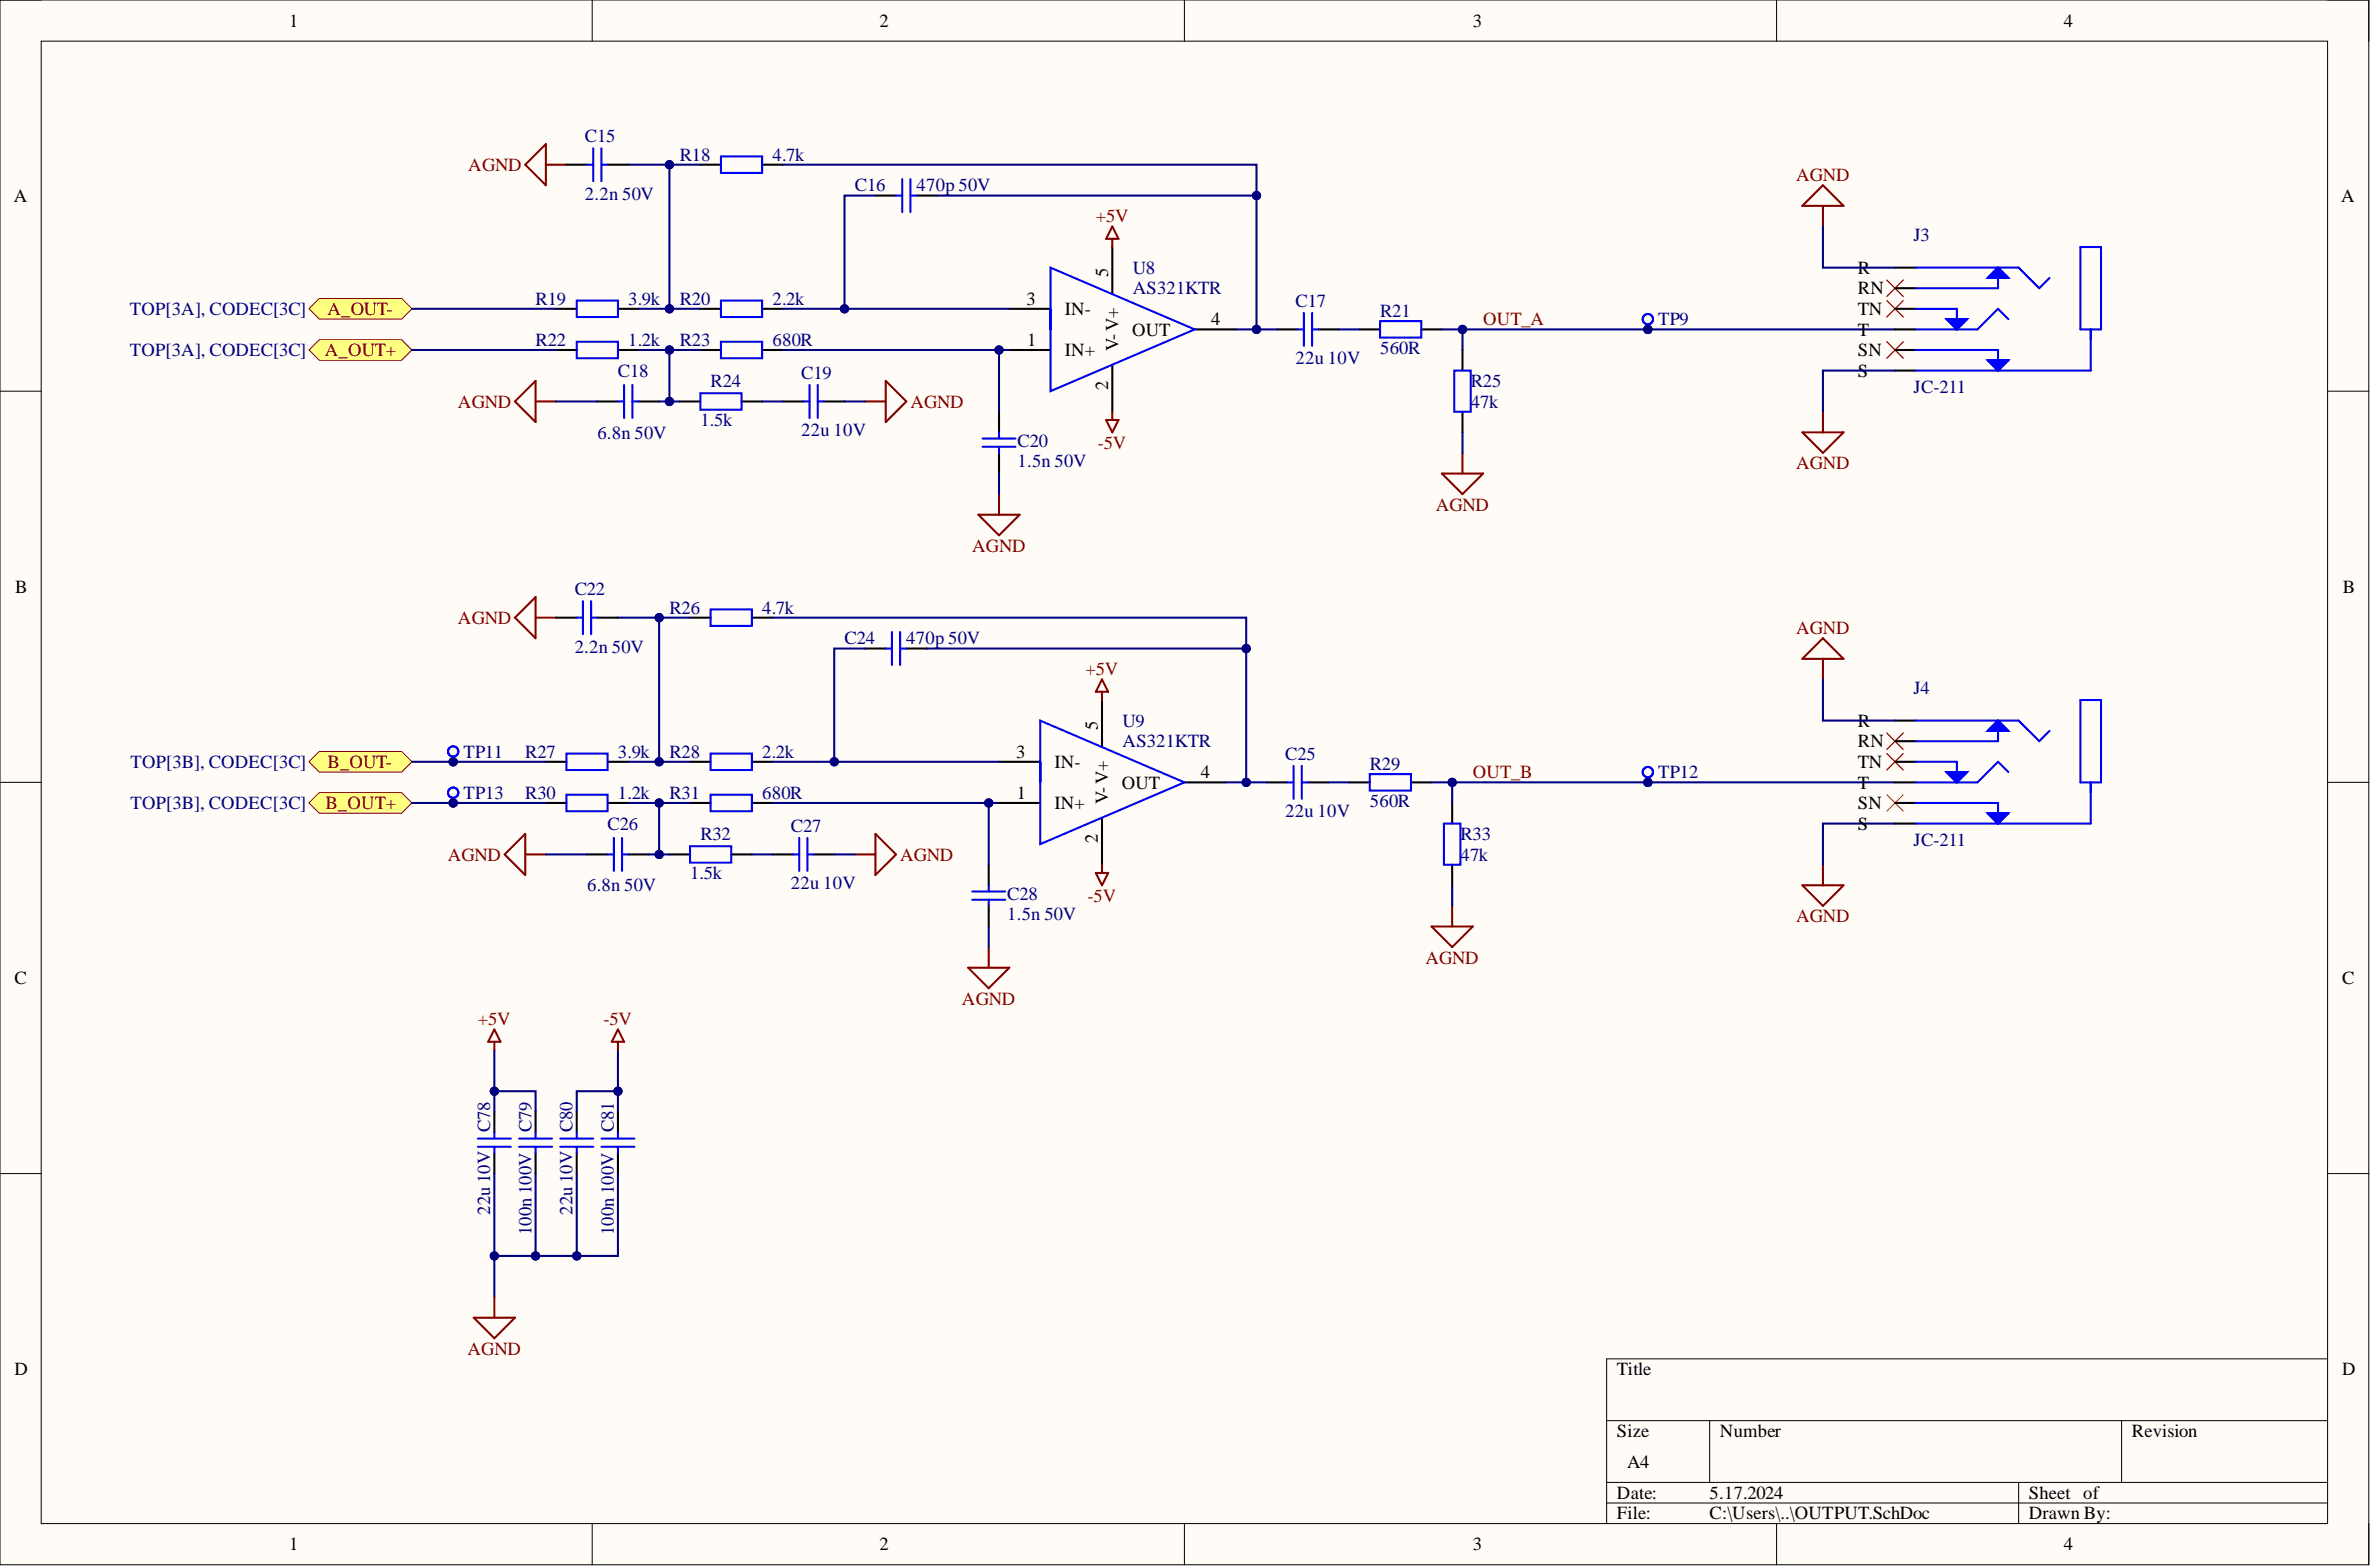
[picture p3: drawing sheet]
<svg xmlns="http://www.w3.org/2000/svg" width="292mm" height="193mm" viewBox="0 0 292 193" stroke-linecap="round" stroke-linejoin="round" font-family="sans-serif">
<defs><g id="words">
<g font-size="2.3">
<text x="35.6" y="3.3">1</text>
<text x="108.4" y="3.3">2</text>
<text x="181.4" y="3.3">3</text>
<text x="254.3" y="3.3">4</text>
<text x="1.7" y="24.8">A</text>
<text x="288.4" y="24.8">A</text>
<text x="136.5" y="34.1" transform="rotate(-90 136.5 34.1)">5</text>
<text x="228.9" y="33.7">R</text>
<text x="126.5" y="37.5">3</text>
<text x="131.2" y="38.8">IN-</text>
<text x="139.5" y="41.3">OUT</text>
<text x="149.2" y="40.1">4</text>
<text x="228.9" y="36.3">RN</text>
<text x="228.9" y="41.3">T</text>
<text x="228.9" y="38.8">TN</text>
<text x="126.5" y="42.6">1</text>
<text x="131.2" y="43.9">IN+</text>
<text x="137.8" y="43.3" transform="rotate(-90 137.8 43.3)">V-V+</text>
<text x="228.9" y="43.9">SN</text>
<text x="228.9" y="46.4">S</text>
<text x="136.5" y="48.1" transform="rotate(-90 136.5 48.1)">2</text>
<text x="1.9" y="73">B</text>
<text x="288.6" y="73">B</text>
<text x="135.3" y="89.9" transform="rotate(-90 135.3 89.9)">5</text>
<text x="228.9" y="89.5">R</text>
<text x="125.2" y="93.3">3</text>
<text x="129.9" y="94.6">IN-</text>
<text x="147.9" y="95.8">4</text>
<text x="228.9" y="92">RN</text>
<text x="228.9" y="94.6">TN</text>
<text x="125.3" y="98.4">1</text>
<text x="129.9" y="99.6">IN+</text>
<text x="136.5" y="99.1" transform="rotate(-90 136.5 99.1)">V-V+</text>
<text x="138.2" y="97.1">OUT</text>
<text x="228.9" y="99.6">SN</text>
<text x="228.9" y="97.1">T</text>
<text x="135.3" y="103.9" transform="rotate(-90 135.3 103.9)">2</text>
<text x="228.9" y="102.2">S</text>
<text x="1.8" y="121.2">C</text>
<text x="288.5" y="121.2">C</text>
<text x="1.8" y="169.4">D</text>
<text x="199.2" y="169.4">Title</text>
<text x="288.5" y="169.4">D</text>
<text x="199.2" y="177">Size</text>
<text x="211.9" y="177">Number</text>
<text x="262.6" y="177">Revision</text>
<text x="199.2" y="184.6">Date:</text>
<text x="200.5" y="180.8">A4</text>
<text x="210.6" y="184.6">5.17.2024</text>
<text x="250" y="184.6">Sheet of</text>
<text x="35.6" y="190.9">1</text>
<text x="108.4" y="190.9">2</text>
<text x="181.4" y="190.9">3</text>
<text x="199.2" y="187.1">File:</text>
<text x="210.6" y="187.1">C:\Users\..\OUTPUT.SchDoc</text>
<text x="250" y="187.1">Drawn By:</text>
<text x="254.3" y="190.9">4</text>
</g>
<g font-size="2.3" fill="#000080">
<text x="72.1" y="17.5">C15</text>
<text x="83.7" y="19.8">R18</text>
<text x="95.2" y="19.8">4.7k</text>
<text x="105.3" y="23.6">C16</text>
<text x="112.9" y="23.6">470p 50V</text>
<text x="72.1" y="24.6">2.2n 50V</text>
<text x="235.7" y="29.7">J3</text>
<text x="139.6" y="33.7">U8</text>
<text x="16" y="38.8">TOP[3A], CODEC[3C]</text>
<text x="66" y="37.5">R19</text>
<text x="77.4" y="37.5">3.9k</text>
<text x="83.7" y="37.5">R20</text>
<text x="95.2" y="37.5">2.2k</text>
<text x="139.6" y="36.3">AS321KTR</text>
<text x="159.6" y="37.8">C17</text>
<text x="170" y="39">R21</text>
<text x="204.3" y="40.1">TP9</text>
<text x="16" y="43.9">TOP[3A], CODEC[3C]</text>
<text x="66" y="42.6">R22</text>
<text x="76.1" y="46.4">C18</text>
<text x="77.4" y="42.6">1.2k</text>
<text x="83.7" y="42.6">R23</text>
<text x="87.5" y="47.7">R24</text>
<text x="95.2" y="42.6">680R</text>
<text x="98.7" y="46.7">C19</text>
<text x="159.6" y="44.9">22u 10V</text>
<text x="170" y="43.6">560R</text>
<text x="181.2" y="47.7">R25</text>
<text x="86.3" y="52.5">1.5k</text>
<text x="98.7" y="53.7">22u 10V</text>
<text x="181.2" y="50.2">47k</text>
<text x="235.7" y="48.4">JC-211</text>
<text x="73.6" y="54">6.8n 50V</text>
<text x="125.4" y="55">C20</text>
<text x="125.4" y="57.6">1.5n 50V</text>
<text x="70.8" y="73.3">C22</text>
<text x="82.5" y="75.6">R26</text>
<text x="93.9" y="75.6">4.7k</text>
<text x="70.8" y="80.4">2.2n 50V</text>
<text x="104" y="79.4">C24</text>
<text x="111.7" y="79.4">470p 50V</text>
<text x="138.3" y="89.5">U9</text>
<text x="235.7" y="85.4">J4</text>
<text x="16.1" y="94.6">TOP[3B], CODEC[3C]</text>
<text x="57.1" y="93.3">TP11</text>
<text x="64.7" y="93.3">R27</text>
<text x="76.1" y="93.3">3.9k</text>
<text x="82.5" y="93.3">R28</text>
<text x="93.9" y="93.3">2.2k</text>
<text x="138.3" y="92">AS321KTR</text>
<text x="158.3" y="93.6">C25</text>
<text x="168.8" y="94.8">R29</text>
<text x="204.3" y="95.8">TP12</text>
<text x="16.1" y="99.6">TOP[3B], CODEC[3C]</text>
<text x="57.1" y="98.4">TP13</text>
<text x="64.7" y="98.4">R30</text>
<text x="76.1" y="98.4">1.2k</text>
<text x="82.5" y="98.4">R31</text>
<text x="93.9" y="98.4">680R</text>
<text x="158.3" y="100.7">22u 10V</text>
<text x="168.8" y="99.4">560R</text>
<text x="74.9" y="102.2">C26</text>
<text x="86.3" y="103.4">R32</text>
<text x="97.4" y="102.4">C27</text>
<text x="179.9" y="103.4">R33</text>
<text x="179.9" y="106">47k</text>
<text x="235.7" y="104.2">JC-211</text>
<text x="72.3" y="109.8">6.8n 50V</text>
<text x="85" y="108.3">1.5k</text>
<text x="97.4" y="109.5">22u 10V</text>
<text x="124.1" y="110.8">C28</text>
<text x="124.1" y="113.3">1.5n 50V</text>
<text x="60.4" y="139.4" transform="rotate(-90 60.4 139.4)">C78</text>
<text x="65.5" y="139.4" transform="rotate(-90 65.5 139.4)">C79</text>
<text x="70.5" y="139.4" transform="rotate(-90 70.5 139.4)">C80</text>
<text x="75.6" y="139.4" transform="rotate(-90 75.6 139.4)">C81</text>
<text x="60.4" y="149.6" transform="rotate(-90 60.4 149.6)">22u10V</text>
<text x="70.5" y="149.6" transform="rotate(-90 70.5 149.6)">22u10V</text>
<text x="65.5" y="152.1" transform="rotate(-90 65.5 152.1)">100n100V</text>
<text x="75.6" y="152.1" transform="rotate(-90 75.6 152.1)">100n100V</text>
</g>
<g font-size="2.3" fill="#800000">
<text x="57.7" y="21">AGND</text>
<text x="221.3" y="22.3">AGND</text>
<text x="135" y="27.4">+5V</text>
<text x="40.3" y="38.8">A_OUT-</text>
<text x="182.7" y="40.1">OUT_A</text>
<text x="40" y="43.9">A_OUT+</text>
<text x="56.4" y="50.2">AGND</text>
<text x="112.2" y="50.2">AGND</text>
<text x="135.3" y="55.3">-5V</text>
<text x="221.3" y="57.8">AGND</text>
<text x="176.9" y="62.9">AGND</text>
<text x="119.8" y="67.9">AGND</text>
<text x="56.4" y="76.8">AGND</text>
<text x="133.7" y="83.2">+5V</text>
<text x="221.3" y="78.1">AGND</text>
<text x="40.3" y="94.6">B_OUT-</text>
<text x="181.4" y="95.8">OUT_B</text>
<text x="40.1" y="99.6">B_OUT+</text>
<text x="55.2" y="106">AGND</text>
<text x="110.9" y="106">AGND</text>
<text x="134" y="111.1">-5V</text>
<text x="221.3" y="113.6">AGND</text>
<text x="175.6" y="118.7">AGND</text>
<text x="118.5" y="123.7">AGND</text>
<text x="58.9" y="126.3">+5V</text>
<text x="74.4" y="126.3">-5V</text>
<text x="57.6" y="166.8">AGND</text>
</g>
</g></defs>
<path d="M0 0h291.8v192.7h-291.8z" fill-rule="evenodd" fill="#fffcf8"/>
<path d="M0 0h291.8v192.7h-291.8z" fill="none" stroke="#000" stroke-width=".12"/>
<path d="M5.1 5.1h281.7v182.5h-281.7z" fill-rule="evenodd" fill="#fffcf8"/>
<g fill="none" stroke="#000" stroke-width=".12">
<path d="M0 0h5.1M73 0v5.1M145.9 0v5.1M218.9 0v5.1M286.8 0h5v5.1M5.1 5.1h281.7v182.5h-281.7zM0 48.2h5.1M286.8 48.2h5M0 96.3h5.1M286.8 96.3h5M0 144.5h5.1M286.8 144.5h5"/>
<path d="M197.9 174.9h88.9M210.6 174.9v7.7M261.4 174.9v7.7M286.8 167.3h-88.9v20.3M73 187.6v5.1M145.9 187.6v5.1M197.9 182.6h88.9M197.9 185.1h88.9M218.9 187.6v5.1M248.7 182.6v5M291.8 187.6v5.1"/>
</g>
<path d="M38.1 38l1.2-1.2h10.2l1.3 1.2-1.3 1.3h-10.2z" fill-rule="evenodd" fill="#ffff80"/>
<path d="M38.1 38l1.2-1.2h10.2l1.3 1.2-1.3 1.3h-10.2z" fill="none" stroke="#800000" stroke-width=".12"/>
<path d="M38.1 43.1l1.2-1.3h10.2l1.3 1.3-1.3 1.3h-10.2z" fill-rule="evenodd" fill="#ffff80"/>
<path d="M38.1 43.1l1.2-1.3h10.2l1.3 1.3-1.3 1.3h-10.2z" fill="none" stroke="#800000" stroke-width=".12"/>
<path d="M38.1 93.8l1.2-1.3h10.2l1.3 1.3-1.3 1.3h-10.2z" fill-rule="evenodd" fill="#ffff80"/>
<path d="M38.1 93.8l1.2-1.3h10.2l1.3 1.3-1.3 1.3h-10.2z" fill="none" stroke="#800000" stroke-width=".12"/>
<path d="M38.1 98.9l1.2-1.3h10.2l1.3 1.3-1.3 1.2h-10.2z" fill-rule="evenodd" fill="#ffff80"/>
<path d="M38.1 98.9l1.2-1.3h10.2l1.3 1.3-1.3 1.2h-10.2z" fill="none" stroke="#800000" stroke-width=".12"/>
<g fill="none" stroke="#000" stroke-width=".25">
<path d="M68.5 38h2.6M76.1 38h2.6M86.3 38h2.5M86.3 20.3h2.5M93.9 38h2.5M93.9 20.3h2.5M107.8 24.1h2.6M112.9 24.1h2.6M68.5 43.1h2.6M73.6 49.4h2.5M76.1 43.1h2.6M78.7 49.4h2.5"/>
<path d="M83.7 49.4h2.6M86.3 43.1h2.5M91.4 49.4h2.5M93.9 43.1h2.5M96.4 49.4h2.6M101.5 49.4h2.5M123.1 50.7v2.5M123.1 55.8v2.5M157.3 40.6h2.6M162.4 40.6h2.5M167.5 40.6h2.5M175.1 40.6h2.5"/>
<path d="M180.2 43.1v2.5M180.2 50.7v2.5M85 76.1h2.5M92.6 76.1h2.6M106.6 79.9h2.5M111.7 79.9h2.5M67.2 98.9h2.6M67.2 93.8h2.6M74.9 98.9h2.5M74.9 93.8h2.5M85 98.9h2.5M85 93.8h2.5"/>
<path d="M92.6 98.9h2.6M92.6 93.8h2.6M156.1 96.3h2.5M161.1 96.3h2.6M166.2 96.3h2.6M173.8 96.3h2.6M178.9 98.9v2.5M72.3 105.2h2.6M77.4 105.2h2.5M82.5 105.2h2.5M90.1 105.2h2.5M95.2 105.2h2.5"/>
<path d="M100.2 105.2h2.6M121.8 106.5v2.5M121.8 111.6v2.5M178.9 106.5v2.5"/>
</g>
<g fill="none" stroke="#00f" stroke-width=".25">
<path d="M88.8 19.3h5.1v2h-5.1zM71.1 37h5v2h-5zM88.8 37h5.1v2h-5.1zM110.4 24.1h.7M111.1 22.1v4M112.2 22.1v4M112.2 24.1h.7M160.6 38.5v4.1M161.6 38.5v4.1M170 39.6h5.1v2h-5.1zM71.1 42.1h5v2h-5zM76.1 49.4h.8"/>
<path d="M76.9 47.4v4.1M77.9 49.4h.8M77.9 47.4v4.1M86.3 48.4h5.1v2.1h-5.1zM88.8 42.1h5.1v2h-5.1zM99 49.4h.7M99.7 47.4v4.1M100.7 47.4v4.1M100.7 49.4h.8M121 54h4.1M121 55h4.1M123.1 53.2v.8"/>
<path d="M123.1 55v.8M159.9 40.6h.7M161.6 40.6h.8M179.2 45.6h2v5.1h-2zM87.5 75h5.1v2.1h-5.1zM109.1 79.9h.8M109.9 77.8v4.1M110.9 77.8v4.1M110.9 79.9h.8M69.8 97.9h5.1v2h-5.1zM69.8 92.8h5.1v2h-5.1zM87.5 97.9h5.1v2h-5.1z"/>
<path d="M87.5 92.8h5.1v2h-5.1zM158.6 96.3h.8M159.4 94.3v4.1M160.4 94.3v4.1M160.4 96.3h.7M168.8 95.3h5v2.1h-5zM74.9 105.2h.7M75.6 103.2v4M76.6 105.2h.8M76.6 103.2v4M85 104.2h5.1v2h-5.1zM97.7 105.2h.8"/>
<path d="M98.5 103.2v4M99.5 103.2v4M99.5 105.2h.7M119.8 109.8h4M119.8 110.8h4M121.8 109v.8M121.8 110.8v.8M177.9 101.4h2v5.1h-2z"/>
</g>
<g fill="none" stroke="#800000" stroke-width=".25">
<path d="M64.7 20.3l2.5-2.6v5.1zM67.2 20.3h2.6M63.4 49.4l2.6-2.5v5.1zM66 49.4h2.5M106.6 49.4h2.5M109.1 46.9l2.6 2.5-2.6 2.6zM222 53.2h5.1l-2.5 2.6zM224.6 50.7v2.5M63.4 76.1l2.6-2.6v5.1zM66 76.1h2.5M120.5 63.4h5.1l-2.5 2.5zM123.1 60.8v2.6"/>
<path d="M62.2 105.2l2.5-2.5v5.1zM64.7 105.2h2.5M105.3 105.2h2.5M107.8 102.7l2.6 2.5-2.6 2.6zM119.3 119.2h5l-2.5 2.5zM121.8 116.6v2.6"/>
</g>
<path d="M232.4 34.5l2.1 2M232.4 37l2.1 2M234.5 34.5l-2.1 2M234.5 37l-2.1 2M232.4 42.1l2.1 2M234.5 42.1l-2.1 2M232.4 90.3l2.1 2M232.4 92.8l2.1 2M234.5 90.3l-2.1 2M234.5 92.8l-2.1 2" fill="none" stroke="#f00" stroke-width=".12"/>
<circle cx="203" cy="40.6" r=".51" fill="#000080"/>
<circle cx="203" cy="40.6" r=".51" fill="none" stroke="#000080" stroke-width=".12"/>
<path d="M203 39.9v.7" fill="none" stroke="#000" stroke-width=".25"/>
<circle cx="203" cy="40.6" r=".51" fill="#000080"/>
<circle cx="203" cy="40.6" r=".51" fill="none" stroke="#000080" stroke-width=".12"/>
<g fill="none" stroke="#00f" stroke-width=".25">
<circle cx="203" cy="39.3" r=".63"/>
<circle cx="203" cy="39.3" r=".64"/>
</g>
<circle cx="203" cy="96.3" r=".51" fill="#000080"/>
<circle cx="203" cy="96.3" r=".51" fill="none" stroke="#000080" stroke-width=".12"/>
<path d="M203 95.7v.6" fill="none" stroke="#000" stroke-width=".25"/>
<circle cx="203" cy="96.3" r=".51" fill="#000080"/>
<circle cx="203" cy="96.3" r=".51" fill="none" stroke="#000080" stroke-width=".12"/>
<g fill="none" stroke="#00f" stroke-width=".25">
<circle cx="203" cy="95.1" r=".63"/>
<circle cx="203" cy="95.1" r=".64"/>
</g>
<circle cx="55.8" cy="93.8" r=".51" fill="#000080"/>
<circle cx="55.8" cy="93.8" r=".51" fill="none" stroke="#000080" stroke-width=".12"/>
<path d="M55.8 93.2v.6" fill="none" stroke="#000" stroke-width=".25"/>
<circle cx="55.8" cy="93.8" r=".51" fill="#000080"/>
<circle cx="55.8" cy="93.8" r=".51" fill="none" stroke="#000080" stroke-width=".12"/>
<g fill="none" stroke="#00f" stroke-width=".25">
<circle cx="55.8" cy="92.5" r=".63"/>
<circle cx="55.8" cy="92.5" r=".64"/>
</g>
<circle cx="55.8" cy="98.9" r=".51" fill="#000080"/>
<circle cx="55.8" cy="98.9" r=".51" fill="none" stroke="#000080" stroke-width=".12"/>
<path d="M55.8 98.2v.7" fill="none" stroke="#000" stroke-width=".25"/>
<circle cx="55.8" cy="98.9" r=".51" fill="#000080"/>
<circle cx="55.8" cy="98.9" r=".51" fill="none" stroke="#000080" stroke-width=".12"/>
<g fill="none" stroke="#00f" stroke-width=".25">
<path d="M129.4 33l17.8 7.6-17.8 7.6z"/>
<circle cx="55.8" cy="97.6" r=".63"/>
<circle cx="55.8" cy="97.6" r=".64"/>
</g>
<path d="M137 27.9l.8 1.5h-1.5zM137 29.4v1M136.3 51.7h1.5l-.8 1.5zM137 50.7v1M177.6 58.3h5.1l-2.5 2.5zM180.2 55.8v2.5M176.4 114.1h5l-2.5 2.5zM178.9 111.6v2.5" fill="none" stroke="#800000" stroke-width=".25"/>
<path d="M124.3 38h5.1M137 30.4v5.7M124.3 43.1h5.1M137 45v5.7M147.2 40.6h5.1" fill="none" stroke="#000" stroke-width=".25"/>
<path d="M50.8 38h17.7M77.4 20.3h5.1v17.7M50.8 43.1h17.7" fill="none" stroke="#000080" stroke-width=".25"/>
<circle cx="82.5" cy="38" r=".51" fill="#000080"/>
<circle cx="82.5" cy="38" r=".51" fill="none" stroke="#000080" stroke-width=".12"/>
<circle cx="82.5" cy="20.3" r=".51" fill="#000080"/>
<circle cx="82.5" cy="20.3" r=".51" fill="none" stroke="#000080" stroke-width=".12"/>
<path d="M82.5 20.3h3.8" fill="none" stroke="#000080" stroke-width=".25"/>
<circle cx="82.5" cy="20.3" r=".51" fill="#000080"/>
<circle cx="82.5" cy="20.3" r=".51" fill="none" stroke="#000080" stroke-width=".12"/>
<path d="M107.8 24.1h-3.8v13.9" fill="none" stroke="#000080" stroke-width=".25"/>
<circle cx="104" cy="38" r=".51" fill="#000080"/>
<circle cx="104" cy="38" r=".51" fill="none" stroke="#000080" stroke-width=".12"/>
<path d="M154.8 40.6h2.5M164.9 40.6h2.6" fill="none" stroke="#000080" stroke-width=".25"/>
<circle cx="154.8" cy="40.6" r=".51" fill="#000080"/>
<circle cx="154.8" cy="40.6" r=".51" fill="none" stroke="#000080" stroke-width=".12"/>
<path d="M82.5 43.1v6.3h1.2M180.2 53.2v2.6" fill="none" stroke="#000080" stroke-width=".25"/>
<circle cx="82.5" cy="43.1" r=".51" fill="#000080"/>
<circle cx="82.5" cy="43.1" r=".51" fill="none" stroke="#000080" stroke-width=".12"/>
<circle cx="82.5" cy="49.4" r=".51" fill="#000080"/>
<circle cx="82.5" cy="49.4" r=".51" fill="none" stroke="#000080" stroke-width=".12"/>
<path d="M81.2 49.4h1.3" fill="none" stroke="#000080" stroke-width=".25"/>
<circle cx="82.5" cy="49.4" r=".51" fill="#000080"/>
<circle cx="82.5" cy="49.4" r=".51" fill="none" stroke="#000080" stroke-width=".12"/>
<path d="M68.5 49.4h5.1M93.9 49.4h2.5M104 49.4h2.6M123.1 43.1v7.6" fill="none" stroke="#000080" stroke-width=".25"/>
<circle cx="123.1" cy="43.1" r=".51" fill="#000080"/>
<circle cx="123.1" cy="43.1" r=".51" fill="none" stroke="#000080" stroke-width=".12"/>
<path d="M78.7 43.1h7.6M123.1 58.3v2.5" fill="none" stroke="#000080" stroke-width=".25"/>
<circle cx="82.5" cy="43.1" r=".51" fill="#000080"/>
<circle cx="82.5" cy="43.1" r=".51" fill="none" stroke="#000080" stroke-width=".12"/>
<path d="M78.7 38h7.6" fill="none" stroke="#000080" stroke-width=".25"/>
<circle cx="82.5" cy="38" r=".51" fill="#000080"/>
<circle cx="82.5" cy="38" r=".51" fill="none" stroke="#000080" stroke-width=".12"/>
<path d="M96.4 43.1h27.9" fill="none" stroke="#000080" stroke-width=".25"/>
<circle cx="123.1" cy="43.1" r=".51" fill="#000080"/>
<circle cx="123.1" cy="43.1" r=".51" fill="none" stroke="#000080" stroke-width=".12"/>
<path d="M96.4 38h27.9" fill="none" stroke="#000080" stroke-width=".25"/>
<circle cx="104" cy="38" r=".51" fill="#000080"/>
<circle cx="104" cy="38" r=".51" fill="none" stroke="#000080" stroke-width=".12"/>
<path d="M180.2 40.6v2.5" fill="none" stroke="#000080" stroke-width=".25"/>
<circle cx="180.2" cy="40.6" r=".51" fill="#000080"/>
<circle cx="180.2" cy="40.6" r=".51" fill="none" stroke="#000080" stroke-width=".12"/>
<path d="M50.8 93.8h16.4" fill="none" stroke="#000080" stroke-width=".25"/>
<circle cx="55.8" cy="93.8" r=".51" fill="#000080"/>
<circle cx="55.8" cy="93.8" r=".51" fill="none" stroke="#000080" stroke-width=".12"/>
<path d="M50.8 98.9h16.4" fill="none" stroke="#000080" stroke-width=".25"/>
<circle cx="55.8" cy="98.9" r=".51" fill="#000080"/>
<circle cx="55.8" cy="98.9" r=".51" fill="none" stroke="#000080" stroke-width=".12"/>
<path d="M76.1 76.1h5.1v17.7" fill="none" stroke="#000080" stroke-width=".25"/>
<circle cx="81.2" cy="93.8" r=".51" fill="#000080"/>
<circle cx="81.2" cy="93.8" r=".51" fill="none" stroke="#000080" stroke-width=".12"/>
<circle cx="81.2" cy="76.1" r=".51" fill="#000080"/>
<circle cx="81.2" cy="76.1" r=".51" fill="none" stroke="#000080" stroke-width=".12"/>
<path d="M81.2 76.1h3.8" fill="none" stroke="#000080" stroke-width=".25"/>
<circle cx="81.2" cy="76.1" r=".51" fill="#000080"/>
<circle cx="81.2" cy="76.1" r=".51" fill="none" stroke="#000080" stroke-width=".12"/>
<path d="M106.6 79.9h-3.8v13.9" fill="none" stroke="#000080" stroke-width=".25"/>
<circle cx="102.8" cy="93.8" r=".51" fill="#000080"/>
<circle cx="102.8" cy="93.8" r=".51" fill="none" stroke="#000080" stroke-width=".12"/>
<path d="M153.5 96.3h2.6M163.7 96.3h2.5" fill="none" stroke="#000080" stroke-width=".25"/>
<circle cx="153.5" cy="96.3" r=".51" fill="#000080"/>
<circle cx="153.5" cy="96.3" r=".51" fill="none" stroke="#000080" stroke-width=".12"/>
<path d="M81.2 98.9v6.3h1.3M178.9 109v2.6" fill="none" stroke="#000080" stroke-width=".25"/>
<circle cx="81.2" cy="98.9" r=".51" fill="#000080"/>
<circle cx="81.2" cy="98.9" r=".51" fill="none" stroke="#000080" stroke-width=".12"/>
<circle cx="81.2" cy="105.2" r=".51" fill="#000080"/>
<circle cx="81.2" cy="105.2" r=".51" fill="none" stroke="#000080" stroke-width=".12"/>
<path d="M79.9 105.2h1.3" fill="none" stroke="#000080" stroke-width=".25"/>
<circle cx="81.2" cy="105.2" r=".51" fill="#000080"/>
<circle cx="81.2" cy="105.2" r=".51" fill="none" stroke="#000080" stroke-width=".12"/>
<path d="M114.2 79.9h39.3M67.2 105.2h5.1M92.6 105.2h2.6M102.8 105.2h2.5" fill="none" stroke="#000080" stroke-width=".25"/>
<circle cx="153.5" cy="79.9" r=".51" fill="#000080"/>
<circle cx="153.5" cy="79.9" r=".51" fill="none" stroke="#000080" stroke-width=".12"/>
<path d="M121.8 98.9v7.6" fill="none" stroke="#000080" stroke-width=".25"/>
<circle cx="121.8" cy="98.9" r=".51" fill="#000080"/>
<circle cx="121.8" cy="98.9" r=".51" fill="none" stroke="#000080" stroke-width=".12"/>
<path d="M77.4 98.9h7.6M121.8 114.1v2.5" fill="none" stroke="#000080" stroke-width=".25"/>
<circle cx="81.2" cy="98.9" r=".51" fill="#000080"/>
<circle cx="81.2" cy="98.9" r=".51" fill="none" stroke="#000080" stroke-width=".12"/>
<path d="M77.4 93.8h7.6" fill="none" stroke="#000080" stroke-width=".25"/>
<circle cx="81.2" cy="93.8" r=".51" fill="#000080"/>
<circle cx="81.2" cy="93.8" r=".51" fill="none" stroke="#000080" stroke-width=".12"/>
<path d="M95.2 98.9h27.9" fill="none" stroke="#000080" stroke-width=".25"/>
<circle cx="121.8" cy="98.9" r=".51" fill="#000080"/>
<circle cx="121.8" cy="98.9" r=".51" fill="none" stroke="#000080" stroke-width=".12"/>
<path d="M178.9 96.3v2.6" fill="none" stroke="#000080" stroke-width=".25"/>
<circle cx="178.9" cy="96.3" r=".51" fill="#000080"/>
<circle cx="178.9" cy="96.3" r=".51" fill="none" stroke="#000080" stroke-width=".12"/>
<path d="M177.6 40.6h55.9" fill="none" stroke="#000080" stroke-width=".25"/>
<circle cx="203" cy="40.6" r=".51" fill="#000080"/>
<circle cx="203" cy="40.6" r=".51" fill="none" stroke="#000080" stroke-width=".12"/>
<circle cx="180.2" cy="40.6" r=".51" fill="#000080"/>
<circle cx="180.2" cy="40.6" r=".51" fill="none" stroke="#000080" stroke-width=".12"/>
<path d="M176.4 96.3h57.1" fill="none" stroke="#000080" stroke-width=".25"/>
<circle cx="178.9" cy="96.3" r=".51" fill="#000080"/>
<circle cx="178.9" cy="96.3" r=".51" fill="none" stroke="#000080" stroke-width=".12"/>
<circle cx="203" cy="96.3" r=".51" fill="#000080"/>
<circle cx="203" cy="96.3" r=".51" fill="none" stroke="#000080" stroke-width=".12"/>
<path d="M96.4 20.3h58.4v20.3h-2.5" fill="none" stroke="#000080" stroke-width=".25"/>
<circle cx="154.8" cy="40.6" r=".51" fill="#000080"/>
<circle cx="154.8" cy="40.6" r=".51" fill="none" stroke="#000080" stroke-width=".12"/>
<circle cx="154.8" cy="24.1" r=".51" fill="#000080"/>
<circle cx="154.8" cy="24.1" r=".51" fill="none" stroke="#000080" stroke-width=".12"/>
<path d="M115.5 24.1h39.3" fill="none" stroke="#000080" stroke-width=".25"/>
<circle cx="154.8" cy="24.1" r=".51" fill="#000080"/>
<circle cx="154.8" cy="24.1" r=".51" fill="none" stroke="#000080" stroke-width=".12"/>
<path d="M123.1 98.9h5.1M123.1 93.8h5.1M135.8 86.2v5.7M145.9 96.3h5.1M135.8 100.8v5.7" fill="none" stroke="#000" stroke-width=".25"/>
<path d="M128.2 88.7l17.7 7.6-17.7 7.7z" fill="none" stroke="#00f" stroke-width=".25"/>
<path d="M135.8 83.7l.7 1.5h-1.5zM135.8 85.2v1M135 107.5h1.5l-.7 1.5zM135.8 106.5v1" fill="none" stroke="#800000" stroke-width=".25"/>
<path d="M95.2 76.1h58.3v20.2h-2.5" fill="none" stroke="#000080" stroke-width=".25"/>
<circle cx="153.5" cy="96.3" r=".51" fill="#000080"/>
<circle cx="153.5" cy="96.3" r=".51" fill="none" stroke="#000080" stroke-width=".12"/>
<circle cx="153.5" cy="79.9" r=".51" fill="#000080"/>
<circle cx="153.5" cy="79.9" r=".51" fill="none" stroke="#000080" stroke-width=".12"/>
<path d="M95.2 93.8h27.9" fill="none" stroke="#000080" stroke-width=".25"/>
<circle cx="102.8" cy="93.8" r=".51" fill="#000080"/>
<circle cx="102.8" cy="93.8" r=".51" fill="none" stroke="#000080" stroke-width=".12"/>
<path d="M60.9 136.9v2.5M66 136.9v2.5M71.1 136.9v2.5M76.1 136.9v2.5M60.9 142v2.5M66 142v2.5M71.1 142v2.5M76.1 142v2.5" fill="none" stroke="#000" stroke-width=".25"/>
<g fill="none" stroke="#00f" stroke-width=".25">
<path d="M60.9 139.4v.8M66 139.4v.8M71.1 139.4v.8M76.1 139.4v.8M58.9 140.2h4M58.9 141.2h4M60.9 141.2v.8M63.9 140.2h4.1M63.9 141.2h4.1M66 141.2v.8M69 140.2h4.1M69 141.2h4.1"/>
<path d="M71.1 141.2v.8M74.1 140.2h4.1M74.1 141.2h4.1M76.1 141.2v.8"/>
</g>
<path d="M60.9 144.5v10.2h5.1v-10.2" fill="none" stroke="#000080" stroke-width=".25"/>
<circle cx="60.9" cy="154.7" r=".51" fill="#000080"/>
<circle cx="60.9" cy="154.7" r=".51" fill="none" stroke="#000080" stroke-width=".12"/>
<circle cx="66" cy="154.7" r=".51" fill="#000080"/>
<circle cx="66" cy="154.7" r=".51" fill="none" stroke="#000080" stroke-width=".12"/>
<path d="M71.1 144.5v10.2h-5.1" fill="none" stroke="#000080" stroke-width=".25"/>
<circle cx="71.1" cy="154.7" r=".51" fill="#000080"/>
<circle cx="71.1" cy="154.7" r=".51" fill="none" stroke="#000080" stroke-width=".12"/>
<circle cx="66" cy="154.7" r=".51" fill="#000080"/>
<circle cx="66" cy="154.7" r=".51" fill="none" stroke="#000080" stroke-width=".12"/>
<path d="M76.1 144.5v10.2h-5" fill="none" stroke="#000080" stroke-width=".25"/>
<circle cx="71.1" cy="154.7" r=".51" fill="#000080"/>
<circle cx="71.1" cy="154.7" r=".51" fill="none" stroke="#000080" stroke-width=".12"/>
<path d="M60.9 154.7v5" fill="none" stroke="#000080" stroke-width=".25"/>
<circle cx="60.9" cy="154.7" r=".51" fill="#000080"/>
<circle cx="60.9" cy="154.7" r=".51" fill="none" stroke="#000080" stroke-width=".12"/>
<path d="M60.9 136.9v-2.5h5.1v2.5" fill="none" stroke="#000080" stroke-width=".25"/>
<circle cx="60.9" cy="134.4" r=".51" fill="#000080"/>
<circle cx="60.9" cy="134.4" r=".51" fill="none" stroke="#000080" stroke-width=".12"/>
<path d="M71.1 136.9v-2.5h5v2.5" fill="none" stroke="#000080" stroke-width=".25"/>
<circle cx="76.1" cy="134.4" r=".51" fill="#000080"/>
<circle cx="76.1" cy="134.4" r=".51" fill="none" stroke="#000080" stroke-width=".12"/>
<path d="M76.1 129.3v5.1" fill="none" stroke="#000080" stroke-width=".25"/>
<circle cx="76.1" cy="134.4" r=".51" fill="#000080"/>
<circle cx="76.1" cy="134.4" r=".51" fill="none" stroke="#000080" stroke-width=".12"/>
<path d="M60.9 129.3v5.1" fill="none" stroke="#000080" stroke-width=".25"/>
<circle cx="60.9" cy="134.4" r=".51" fill="#000080"/>
<circle cx="60.9" cy="134.4" r=".51" fill="none" stroke="#000080" stroke-width=".12"/>
<path d="M60.9 128.3v1M60.9 126.8l.8 1.5h-1.6zM76.1 126.8l.8 1.5h-1.5zM76.1 128.3v1M60.9 159.7v2.6M58.4 162.3h5l-2.5 2.5z" fill="none" stroke="#800000" stroke-width=".25"/>
<path d="M232.4 34.5l2.1 2M232.4 37l2.1 2M234.5 34.5l-2.1 2M234.5 37l-2.1 2M232.4 42.1l2.1 2M234.5 42.1l-2.1 2" fill="none" stroke="#f00" stroke-width=".12"/>
<path d="M233.5 35.5h2.5M233.5 33h2.5M233.5 38h2.5M233.5 43.1h2.5M233.5 45.6h2.5M233.5 40.6h2.5" fill="none" stroke="#000" stroke-width=".25"/>
<path d="M256.3 30.4h2.5v10.2h-2.5zM236 43.1h10.2v2.5M244.9 44.4h2.5l-1.2 1.2zM257.6 40.6v5h-21.6" fill="none" stroke="#00f" stroke-width=".25"/>
<path d="M244.9 44.4h2.5l-1.2 1.2z" fill="#00f"/>
<path d="M236 38h5.1v2.6M239.8 39.3h2.5l-1.2 1.3zM247.4 39.3l-1.2-1.3-2.6 2.6h-7.6M244.9 44.4h2.5l-1.2 1.2z" fill="none" stroke="#00f" stroke-width=".25"/>
<path d="M239.8 39.3h2.5l-1.2 1.3z" fill="#00f"/>
<path d="M236 33h12.7l2.5 2.5 1.3-1.3M239.8 39.3h2.5l-1.2 1.3zM244.9 34.2l1.3-1.2 1.2 1.2zM246.2 33v2.5h-10.2" fill="none" stroke="#00f" stroke-width=".25"/>
<path d="M244.9 34.2l1.3-1.2 1.2 1.2z" fill="#00f"/>
<path d="M244.9 34.2l1.3-1.2 1.2 1.2zM236 98.9h10.2v2.5M256.3 86.2h2.5v10.1h-2.5zM257.6 96.3v5.1h-21.6M244.9 100.1h2.5l-1.2 1.3z" fill="none" stroke="#00f" stroke-width=".25"/>
<path d="M222 25.4l2.6-2.6 2.5 2.6zM224.6 25.4v2.5M222 109h5.1l-2.5 2.6zM224.6 106.5v2.5" fill="none" stroke="#800000" stroke-width=".25"/>
<path d="M224.6 27.9v5.1h8.9M233.5 45.6h-8.9v5.1M233.5 101.4h-8.9v5.1" fill="none" stroke="#000080" stroke-width=".25"/>
<path d="M232.4 90.3l2.1 2M232.4 92.8l2.1 2M232.4 97.9l2.1 2M234.5 90.3l-2.1 2M234.5 92.8l-2.1 2M234.5 97.9l-2.1 2" fill="none" stroke="#f00" stroke-width=".12"/>
<path d="M233.5 98.9h2.5M233.5 91.3h2.5M233.5 88.7h2.5M233.5 96.3h2.5M233.5 93.8h2.5M233.5 101.4h2.5" fill="none" stroke="#000" stroke-width=".25"/>
<path d="M244.9 100.1h2.5l-1.2 1.3z" fill="#00f"/>
<path d="M236 93.8h5.1v2.5M239.8 95.1h2.5l-1.2 1.2zM247.4 95.1l-1.2-1.3-2.6 2.5h-7.6M244.9 100.1h2.5l-1.2 1.3z" fill="none" stroke="#00f" stroke-width=".25"/>
<path d="M239.8 95.1h2.5l-1.2 1.2z" fill="#00f"/>
<path d="M236 88.7h12.7l2.5 2.6 1.3-1.3M239.8 95.1h2.5l-1.2 1.2zM244.9 90l1.3-1.3 1.2 1.3zM246.2 88.7v2.6h-10.2" fill="none" stroke="#00f" stroke-width=".25"/>
<path d="M244.9 90l1.3-1.3 1.2 1.3z" fill="#00f"/>
<path d="M73.1 18.3v4M74.1 18.3v4M72.3 20.3h.8M74.1 20.3h.8M71.1 76.1h.7M71.8 74v4.1M72.8 74v4.1M72.8 76.1h.8M244.9 90l1.3-1.3 1.2 1.3z" fill="none" stroke="#00f" stroke-width=".25"/>
<path d="M222 81.1l2.6-2.5 2.5 2.5zM224.6 81.1v2.6" fill="none" stroke="#800000" stroke-width=".25"/>
<path d="M224.6 83.7v5h8.9" fill="none" stroke="#000080" stroke-width=".25"/>
<path d="M69.8 20.3h2.5M74.9 20.3h2.5M68.5 76.1h2.6M73.6 76.1h2.5" fill="none" stroke="#000" stroke-width=".25"/>
<use href="#words"/>
</svg>
